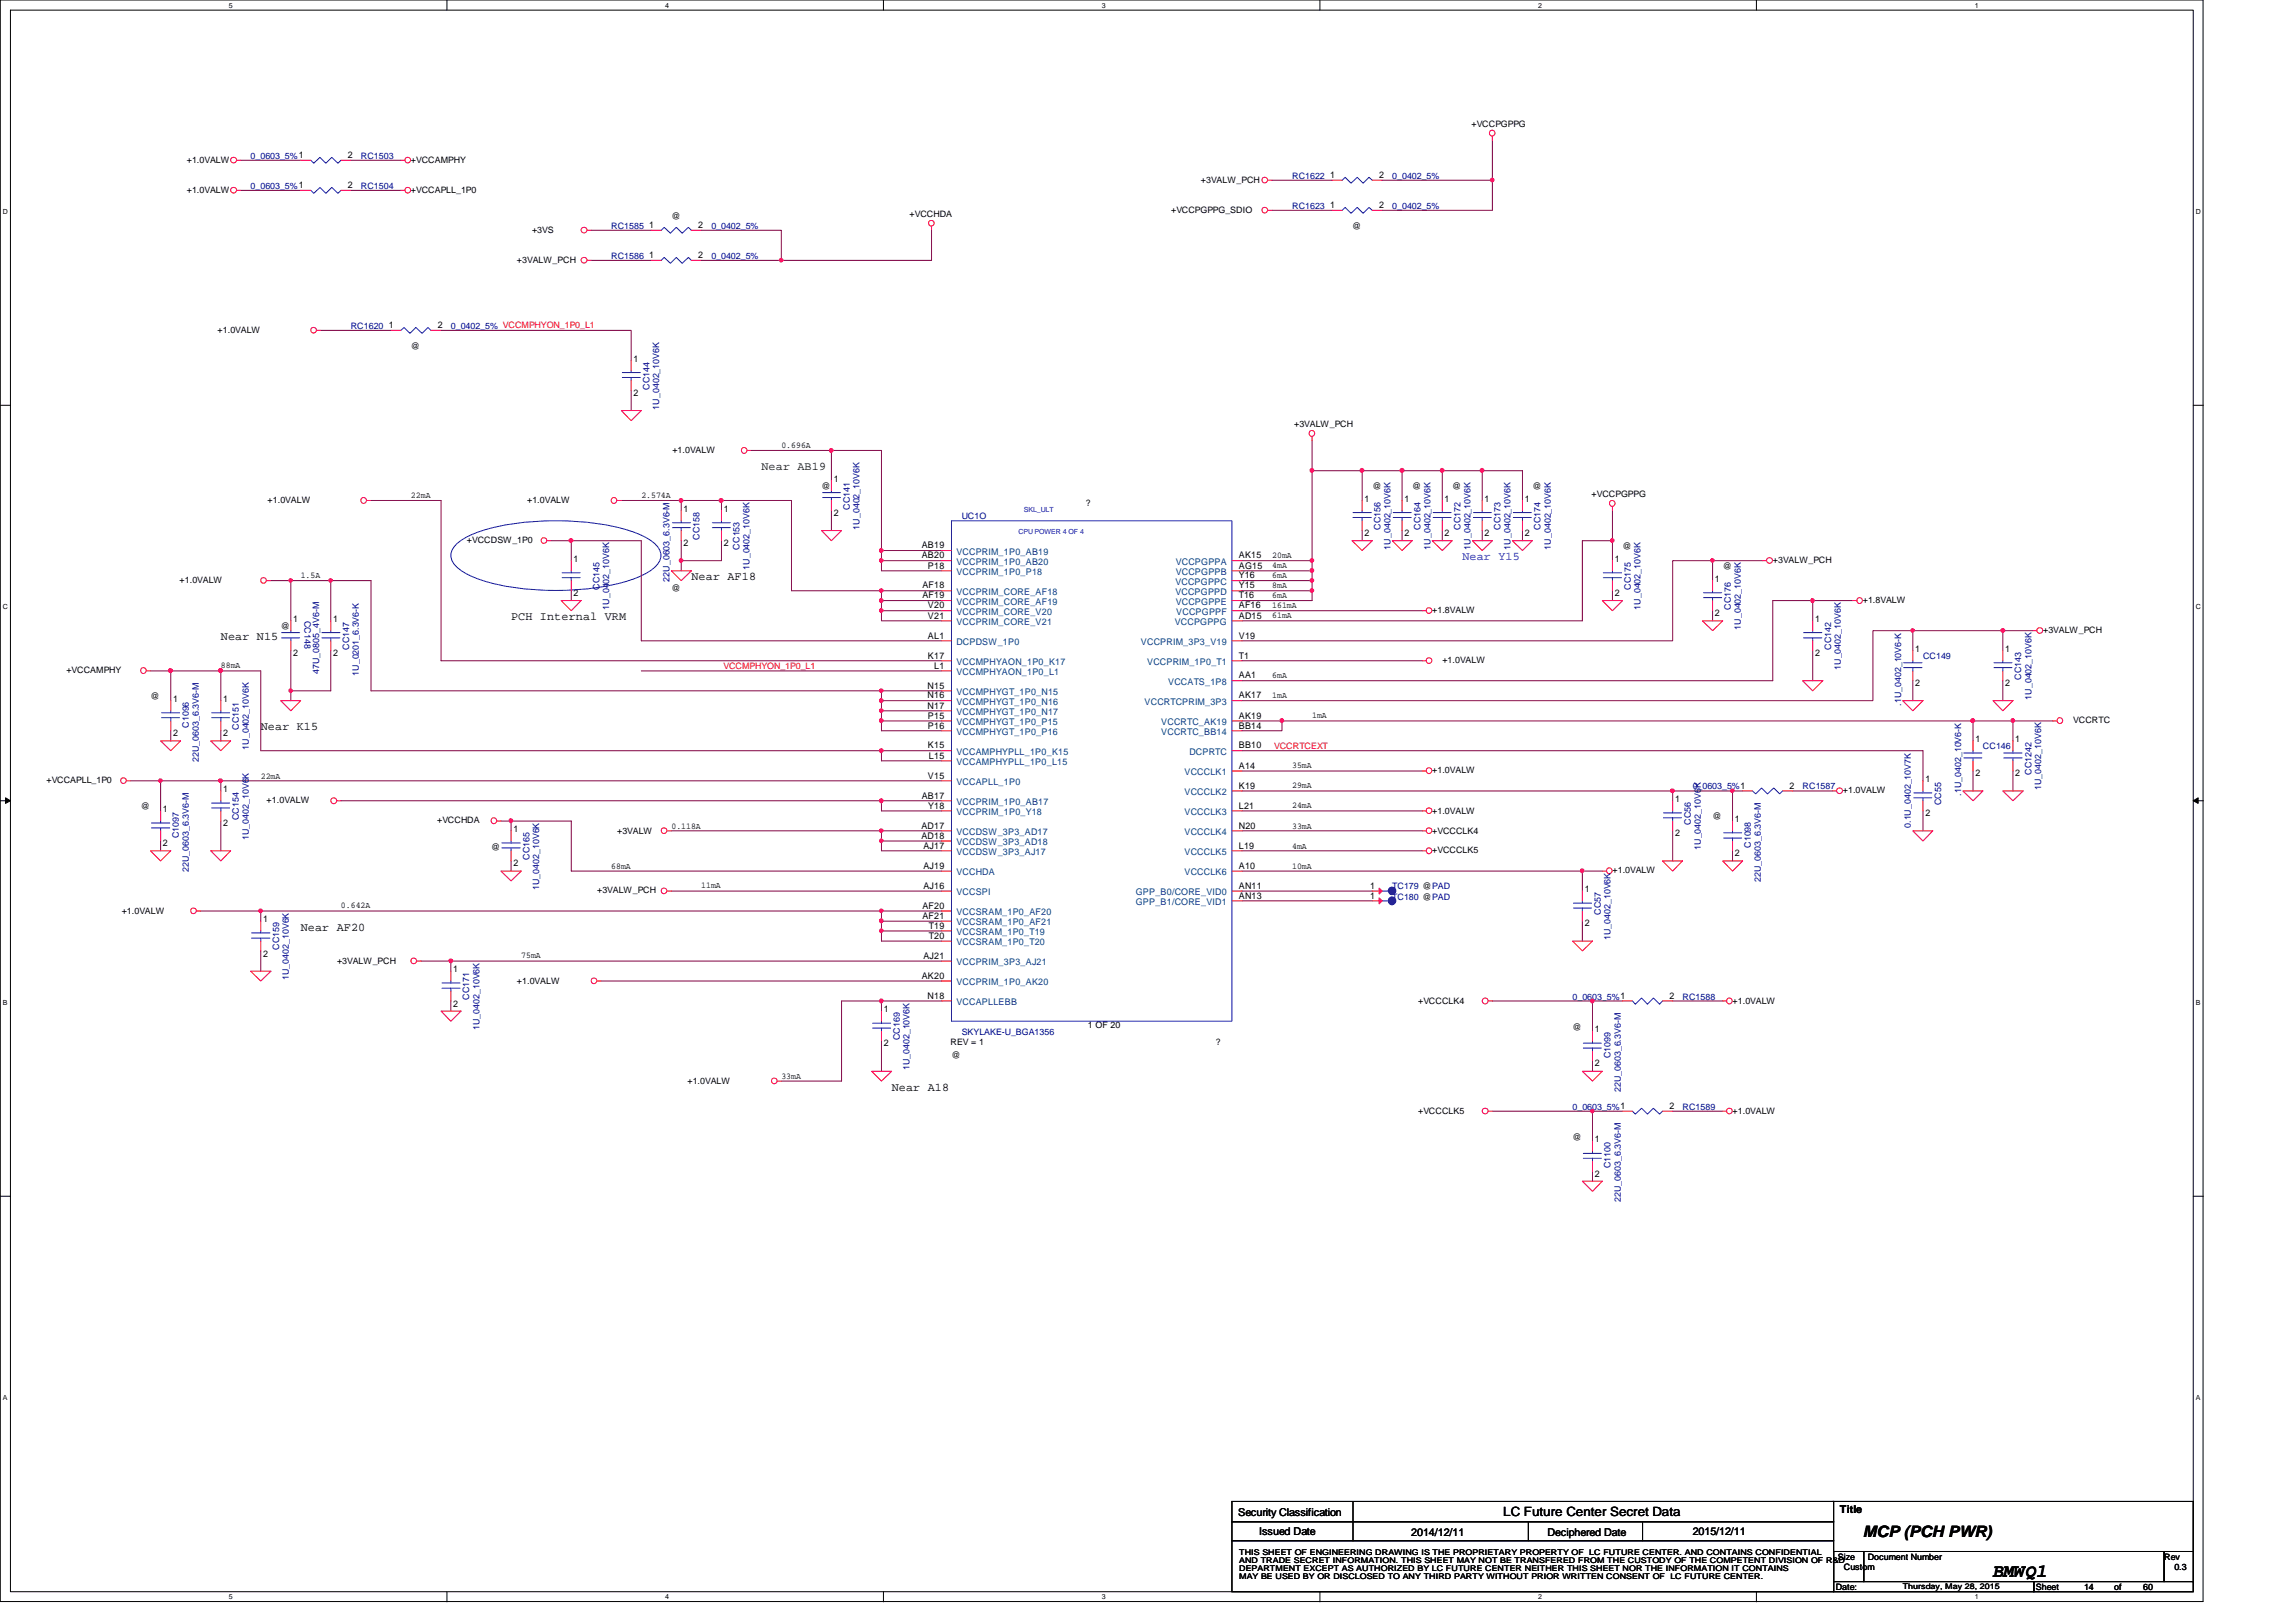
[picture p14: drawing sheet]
<svg xmlns="http://www.w3.org/2000/svg" width="297mm" height="210mm" viewBox="0 0 297 210" stroke-linecap="round" stroke-linejoin="round" font-family="sans-serif">
<defs><g id="words">
<text font-size="2.5" x="257.8" y="204.1">BMWQ1</text>
<text font-size="2" x="241" y="198.8">MCP (PCH PWR)</text>
<text font-size="1.7" x="194.5" y="196.2">LC Future Center Secret Data</text>
<text font-size="1.5" fill="#004000" x="98.5" y="60.8">Near AB19</text>
<g font-size="1.5">
<text x="89.4" y="75.1">Near AF18</text>
<text x="28.6" y="82.8">Near N15</text>
<text x="66.1" y="80.3">PCH Internal VRM</text>
<text x="33.7" y="94.5">Near K15</text>
<text x="38.9" y="120.4">Near AF20</text>
<text x="115.4" y="141.1">Near A18</text>
</g>
<text font-size="1.5" fill="#00f" x="189.2" y="72.5">Near Y15</text>
<g font-size="1.4">
<text x="160.2" y="196.2">Security Classification</text>
<text x="238" y="195.7">Title</text>
<text x="162.9" y="198.6">Issued Date</text>
<text x="182.6" y="198.8">2014/12/11</text>
<text x="200.2" y="198.8">Deciphered Date</text>
<text x="219" y="198.6">2015/12/11</text>
</g>
<g font-size="1.2">
<text x="45" y="20.4">2</text>
<text x="172.1" y="23">1</text>
<text x="178.4" y="23">2</text>
<text x="45" y="24.3">2</text>
<text x="84" y="29.5">1</text>
<text x="90.3" y="29.5">2</text>
<text x="172.1" y="26.9">1</text>
<text x="178.4" y="26.9">2</text>
<text x="84" y="33.4">1</text>
<text x="90.3" y="33.4">2</text>
<text x="50.3" y="42.5">1</text>
<text x="56.6" y="42.5">2</text>
<text x="82" y="46.8">1</text>
<text x="82" y="51.2">2</text>
<text x="107.9" y="62.4">1</text>
<text x="176.5" y="64.9">1</text>
<text x="181.7" y="64.9">1</text>
<text x="186.9" y="64.9">1</text>
<text x="192.1" y="64.9">1</text>
<text x="197.3" y="64.9">1</text>
<text x="88.4" y="66.3">1</text>
<text x="88.4" y="70.7">2</text>
<text x="93.6" y="66.3">1</text>
<text x="93.6" y="70.7">2</text>
<text x="107.9" y="66.8">2</text>
<text x="119.2" y="71">AB19</text>
<text x="176.5" y="69.4">2</text>
<text x="181.7" y="69.4">2</text>
<text x="186.9" y="69.4">2</text>
<text x="192.1" y="69.4">2</text>
<text x="197.3" y="69.4">2</text>
<text x="74.2" y="72.7">1</text>
<text x="74.2" y="77.1">2</text>
<text x="119.2" y="72.3">AB20</text>
<text x="119.3" y="76.2">AF18</text>
<text x="119.3" y="77.4">AF19</text>
<text x="120.1" y="73.6">P18</text>
<text x="160.3" y="72.3">AK15</text>
<text x="160.3" y="73.6">AG15</text>
<text x="160.3" y="77.4">T16</text>
<text x="160.3" y="74.8">Y16</text>
<text x="160.3" y="76.2">Y15</text>
<text x="208.9" y="77.1">2</text>
<text x="208.9" y="72.7">1</text>
<text x="221.9" y="75.3">1</text>
<text x="37.9" y="80.5">1</text>
<text x="43.1" y="80.5">1</text>
<text x="120.1" y="82.6">AL1</text>
<text x="120.1" y="78.7">V20</text>
<text x="120.1" y="80.1">V21</text>
<text x="160.3" y="78.7">AF16</text>
<text x="160.3" y="80.1">AD15</text>
<text x="160.3" y="82.6">V19</text>
<text x="221.9" y="79.7">2</text>
<text x="234.8" y="80.5">1</text>
<text x="37.9" y="84.9">2</text>
<text x="43.1" y="84.9">2</text>
<text x="120" y="89.1">N15</text>
<text x="120.1" y="85.2">K17</text>
<text x="120.9" y="86.5">L1</text>
<text x="160.3" y="87.8">AA1</text>
<text x="160.3" y="85.2">T1</text>
<text x="234.8" y="84.9">2</text>
<text x="247.8" y="88.8">2</text>
<text x="247.8" y="84.4">1</text>
<text x="259.4" y="88.8">2</text>
<text x="259.4" y="84.4">1</text>
<text x="22.4" y="90.8">1</text>
<text x="22.4" y="95.3">2</text>
<text x="28.9" y="90.8">1</text>
<text x="28.9" y="95.3">2</text>
<text x="120" y="90.4">N16</text>
<text x="120" y="91.7">N17</text>
<text x="120.1" y="93">P15</text>
<text x="120.1" y="94.3">P16</text>
<text x="160.3" y="90.4">AK17</text>
<text x="160.3" y="93">AK19</text>
<text x="160.3" y="94.3">BB14</text>
<text x="120.1" y="96.9">K15</text>
<text x="120.1" y="100.8">V15</text>
<text x="120.2" y="98.2">L15</text>
<text x="160.3" y="96.9">BB10</text>
<text x="160.3" y="99.5">A14</text>
<text x="249.1" y="101.2">1</text>
<text x="255.6" y="100.5">2</text>
<text x="255.6" y="96">1</text>
<text x="260.7" y="100.5">2</text>
<text x="260.7" y="96">1</text>
<text x="21.1" y="105.1">1</text>
<text x="28.9" y="102.5">1</text>
<text x="28.9" y="106.9">2</text>
<text x="66.4" y="107.7">1</text>
<text x="119.2" y="107.2">AD17</text>
<text x="119.2" y="103.3">AB17</text>
<text x="120.1" y="104.6">Y18</text>
<text x="160.3" y="102.1">K19</text>
<text x="160.3" y="107.2">N20</text>
<text x="160.3" y="104.6">L21</text>
<text x="216.7" y="103.8">1</text>
<text x="224.4" y="106.4">1</text>
<text x="231.5" y="102.1">2</text>
<text x="249.1" y="105.6">2</text>
<text x="21.1" y="109.5">2</text>
<text x="66.4" y="112.1">2</text>
<text x="119.2" y="108.5">AD18</text>
<text x="119.5" y="112.4">AJ19</text>
<text x="119.5" y="109.8">AJ17</text>
<text x="160.3" y="112.4">A10</text>
<text x="160.3" y="109.8">L19</text>
<text x="216.7" y="108.2">2</text>
<text x="224.4" y="110.8">2</text>
<text x="34" y="119.3">1</text>
<text x="119.3" y="117.6">AF20</text>
<text x="119.3" y="118.9">AF21</text>
<text x="119.5" y="115">AJ16</text>
<text x="160.3" y="115">AN11</text>
<text x="160.3" y="116.3">AN13</text>
<text x="177.2" y="116.3">1</text>
<text x="177.2" y="115">1</text>
<text x="205" y="119.9">2</text>
<text x="205" y="115.4">1</text>
<text x="34" y="123.8">2</text>
<text x="58.6" y="125.8">1</text>
<text x="119.5" y="124.1">AJ21</text>
<text x="120.2" y="120.2">T19</text>
<text x="120.2" y="121.5">T20</text>
<text x="58.6" y="130.3">2</text>
<text x="114.3" y="131">1</text>
<text x="119.2" y="126.7">AK20</text>
<text x="120" y="129.2">N18</text>
<text x="216" y="129.2">2</text>
<text x="114.3" y="135.4">2</text>
<text x="206.3" y="133.6">1</text>
<text x="206.3" y="138">2</text>
<text x="216" y="143.5">2</text>
<text x="206.3" y="147.8">1</text>
<text x="206.3" y="152.3">2</text>
</g>
<g font-size="1.2" fill="#004080">
<text x="123.7" y="71.8">VCCPRIM_1P0_AB19</text>
<text x="123.7" y="73.1">VCCPRIM_1P0_AB20</text>
<text x="123.7" y="74.4">VCCPRIM_1P0_P18</text>
<text x="123.7" y="77">VCCPRIM_CORE_AF18</text>
<text x="152.1" y="75.7">VCCPGPPC</text>
<text x="152.1" y="77">VCCPGPPD</text>
<text x="152.1" y="73.1">VCCPGPPA</text>
<text x="152.1" y="74.4">VCCPGPPB</text>
<text x="123.7" y="83.5">DCPDSW_1P0</text>
<text x="123.7" y="78.3">VCCPRIM_CORE_AF19</text>
<text x="123.7" y="79.6">VCCPRIM_CORE_V20</text>
<text x="123.7" y="80.9">VCCPRIM_CORE_V21</text>
<text x="147.6" y="83.5">VCCPRIM_3P3_V19</text>
<text x="152" y="80.9">VCCPGPPG</text>
<text x="152.1" y="78.3">VCCPGPPE</text>
<text x="152.2" y="79.6">VCCPGPPF</text>
<text x="123.7" y="86.1">VCCMPHYAON_1P0_K17</text>
<text x="123.7" y="87.4">VCCMPHYAON_1P0_L1</text>
<text x="123.7" y="90">VCCMPHYGT_1P0_N15</text>
<text x="148.4" y="86.1">VCCPRIM_1P0_T1</text>
<text x="151.1" y="88.6">VCCATS_1P8</text>
<text x="123.7" y="91.2">VCCMPHYGT_1P0_N16</text>
<text x="123.7" y="92.5">VCCMPHYGT_1P0_N17</text>
<text x="123.7" y="93.9">VCCMPHYGT_1P0_P15</text>
<text x="123.7" y="95.1">VCCMPHYGT_1P0_P16</text>
<text x="148.1" y="91.2">VCCRTCPRIM_3P3</text>
<text x="150.2" y="93.9">VCCRTC_AK19</text>
<text x="150.2" y="95.1">VCCRTC_BB14</text>
<text x="123.7" y="97.7">VCCAMPHYPLL_1P0_K15</text>
<text x="123.7" y="99">VCCAMPHYPLL_1P0_L15</text>
<text x="123.7" y="101.6">VCCAPLL_1P0</text>
<text x="153.2" y="100.3">VCCCLK1</text>
<text x="153.9" y="97.7">DCPRTC</text>
<text x="123.7" y="104.2">VCCPRIM_1P0_AB17</text>
<text x="123.7" y="105.5">VCCPRIM_1P0_Y18</text>
<text x="153.2" y="102.9">VCCCLK2</text>
<text x="153.2" y="105.5">VCCCLK3</text>
<text x="123.7" y="113.3">VCCHDA</text>
<text x="123.7" y="108.1">VCCDSW_3P3_AD17</text>
<text x="123.7" y="109.4">VCCDSW_3P3_AD18</text>
<text x="123.7" y="110.7">VCCDSW_3P3_AJ17</text>
<text x="153.2" y="113.3">VCCCLK6</text>
<text x="153.2" y="108.1">VCCCLK4</text>
<text x="153.2" y="110.7">VCCCLK5</text>
<text x="123.7" y="115.9">VCCSPI</text>
<text x="123.7" y="118.4">VCCSRAM_1P0_AF20</text>
<text x="123.7" y="119.8">VCCSRAM_1P0_AF21</text>
<text x="146.9" y="115.9">GPP_B0/CORE_VID0</text>
<text x="146.9" y="117.1">GPP_B1/CORE_VID1</text>
<text x="123.7" y="124.9">VCCPRIM_3P3_AJ21</text>
<text x="123.7" y="121">VCCSRAM_1P0_T19</text>
<text x="123.7" y="122.3">VCCSRAM_1P0_T20</text>
<text x="123.7" y="130.1">VCCAPLLEBB</text>
<text x="123.7" y="127.5">VCCPRIM_1P0_AK20</text>
</g>
<g font-size="1.1">
<text x="190.4" y="16.4">+VCCPGPPG</text>
<text x="24.2" y="21.1">+1.0VALW</text>
<text x="53.2" y="21.1">+VCCAMPHY</text>
<text x="155.4" y="23.7">+3VALW_PCH</text>
<text x="24.2" y="24.9">+1.0VALW</text>
<text x="53.2" y="24.9">+VCCAPLL_1P0</text>
<text x="86.9" y="28.3">@</text>
<text x="117.7" y="28.1">+VCCHDA</text>
<text x="151.5" y="27.6">+VCCPGPPG_SDIO</text>
<text x="174.9" y="29.6">@</text>
<text x="66.9" y="34">+3VALW_PCH</text>
<text x="68.8" y="30.1">+3VS</text>
<text x="28.1" y="43.1">+1.0VALW</text>
<text x="53.2" y="45.2">@</text>
<text x="87" y="58.6">+1.0VALW</text>
<text x="101.1" y="58">0.696A</text>
<text x="167.4" y="55.2">+3VALW_PCH</text>
<text x="34.6" y="65.1">+1.0VALW</text>
<text x="53.2" y="64.5">22mA</text>
<text x="68.2" y="65.1">+1.0VALW</text>
<text x="83" y="64.5">2.574A</text>
<text x="106.3" y="63.3">@</text>
<text x="140.5" y="65.5">?</text>
<text x="177.5" y="63.3">@</text>
<text x="182.7" y="63.3">@</text>
<text x="187.9" y="63.3">@</text>
<text x="198.2" y="63.3">@</text>
<text x="205.9" y="64.3">+VCCPGPPG</text>
<text x="60.4" y="70.3">+VCCDSW_1P0</text>
<text x="209.9" y="71.1">@</text>
<text x="23.2" y="75.5">+1.0VALW</text>
<text x="38.9" y="74.8">1.5A</text>
<text x="86.9" y="76.5">@</text>
<text x="164.6" y="72.2">20mA</text>
<text x="164.6" y="73.5">4mA</text>
<text x="164.6" y="74.8">6mA</text>
<text x="164.6" y="76.1">8mA</text>
<text x="164.6" y="77.4">6mA</text>
<text x="222.9" y="73.7">@</text>
<text x="229.4" y="72.9">+3VALW_PCH</text>
<text x="36.3" y="81.4">@</text>
<text x="164.6" y="78.7">161mA</text>
<text x="164.6" y="80">61mA</text>
<text x="185.3" y="79.4">+1.8VALW</text>
<text x="241" y="78.1">+1.8VALW</text>
<text x="264.3" y="82">+3VALW_PCH</text>
<text x="8.6" y="87.1">+VCCAMPHY</text>
<text x="28.6" y="86.5">88mA</text>
<text x="164.6" y="87.8">6mA</text>
<text x="186.6" y="85.9">+1.0VALW</text>
<text x="19.5" y="90.5">@</text>
<text x="164.6" y="90.4">1mA</text>
<text x="169.8" y="93">1mA</text>
<text x="268.2" y="93.6">VCCRTC</text>
<text x="6" y="101.4">+VCCAPLL_1P0</text>
<text x="33.7" y="100.8">22mA</text>
<text x="167.2" y="99.4">35mA</text>
<text x="185.3" y="100.1">+1.0VALW</text>
<text x="18.2" y="104.7">@</text>
<text x="34.5" y="104">+1.0VALW</text>
<text x="56.6" y="106.6">+VCCHDA</text>
<text x="79.8" y="107.9">+3VALW</text>
<text x="86.9" y="107.2">0.118A</text>
<text x="167.2" y="102">29mA</text>
<text x="167.2" y="104.6">24mA</text>
<text x="167.2" y="107.2">33mA</text>
<text x="185.3" y="105.3">+1.0VALW</text>
<text x="185.3" y="107.9">+VCCCLK4</text>
<text x="221.6" y="106">@</text>
<text x="238.4" y="102.7">+1.0VALW</text>
<text x="63.5" y="109.9">@</text>
<text x="79.1" y="112.4">68mA</text>
<text x="167.2" y="109.8">4mA</text>
<text x="167.2" y="112.4">10mA</text>
<text x="185.3" y="110.4">+VCCCLK5</text>
<text x="208.6" y="113">+1.0VALW</text>
<text x="15.7" y="118.2">+1.0VALW</text>
<text x="44.1" y="117.6">0.642A</text>
<text x="77.3" y="115.6">+3VALW_PCH</text>
<text x="90.7" y="115">11mA</text>
<text x="43.6" y="124.7">+3VALW_PCH</text>
<text x="67.4" y="124">75mA</text>
<text x="66.9" y="127.3">+1.0VALW</text>
<text x="183.5" y="129.9">+VCCCLK4</text>
<text x="224.2" y="129.9">+1.0VALW</text>
<text x="123" y="135.2">REV = 1</text>
<text x="123.1" y="136.9">@</text>
<text x="140.8" y="133">1 OF 20</text>
<text x="157.3" y="135.2">?</text>
<text x="203.4" y="133.3">@</text>
<text x="88.9" y="140.3">+1.0VALW</text>
<text x="101.1" y="139.6">33mA</text>
<text x="183.5" y="144.1">+VCCCLK5</text>
<text x="203.5" y="147.5">@</text>
<text x="224.2" y="144.1">+1.0VALW</text>
<text x="237.8" y="201.9">Size</text>
<text x="238.5" y="203.2">Custom</text>
<text x="241.6" y="201.9">Document Number</text>
<text x="280" y="201.9">Rev</text>
<text x="281.3" y="203.2">0.3</text>
<text x="237.5" y="205.8">Date:</text>
<text x="263.4" y="205.8">Sheet</text>
<text x="269.6" y="205.8">14</text>
<text x="273.5" y="205.8">of</text>
<text x="277.3" y="205.8">60</text>
</g>
<g font-size="1.1" fill="#000080">
<text x="32.4" y="20.5">0_0603_5%1</text>
<text x="46.7" y="20.5">RC1503</text>
<text x="167.2" y="23.2">RC1622</text>
<text x="180.1" y="23.2">0_0402_5%</text>
<text x="32.4" y="24.4">0_0603_5%1</text>
<text x="46.7" y="24.4">RC1504</text>
<text x="79.1" y="29.6">RC1585</text>
<text x="92" y="29.6">0_0402_5%</text>
<text x="167.2" y="27">RC1623</text>
<text x="180.1" y="27">0_0402_5%</text>
<text x="79.1" y="33.5">RC1586</text>
<text x="92" y="33.5">0_0402_5%</text>
<text x="45.4" y="42.6">RC1620</text>
<text x="58.3" y="42.6">0_0402_5% VCCMPHYON_1P0_L1</text>
<text x="84" y="50.4" transform="rotate(-90 84 50.4)">CC144</text>
<text x="85.3" y="53" transform="rotate(-90 85.3 53)">1U_0402_10V6K</text>
<text x="109.9" y="66" transform="rotate(-90 109.9 66)">CC141</text>
<text x="90.5" y="69.8" transform="rotate(-90 90.5 69.8)">CC158</text>
<text x="95.7" y="71.1" transform="rotate(-90 95.7 71.1)">CC153</text>
<text x="111.2" y="68.5" transform="rotate(-90 111.2 68.5)">1U_0402_10V6K</text>
<text x="124.4" y="67.2">UC1O</text>
<text x="178.6" y="68.5" transform="rotate(-90 178.6 68.5)">CC156</text>
<text x="179.9" y="71.1" transform="rotate(-90 179.9 71.1)">1U_0402_10V6K</text>
<text x="183.8" y="68.5" transform="rotate(-90 183.8 68.5)">CC164</text>
<text x="185.1" y="71.1" transform="rotate(-90 185.1 71.1)">1U_0402_10V6K</text>
<text x="188.9" y="68.5" transform="rotate(-90 188.9 68.5)">CC172</text>
<text x="190.2" y="71.1" transform="rotate(-90 190.2 71.1)">1U_0402_10V6K</text>
<text x="194.1" y="68.5" transform="rotate(-90 194.1 68.5)">CC173</text>
<text x="195.4" y="71.1" transform="rotate(-90 195.4 71.1)">1U_0402_10V6K</text>
<text x="199.3" y="68.5" transform="rotate(-90 199.3 68.5)">CC174</text>
<text x="200.6" y="71.1" transform="rotate(-90 200.6 71.1)">1U_0402_10V6K</text>
<text x="77.6" y="76.3" transform="rotate(-90 77.6 76.3)">CC145</text>
<text x="86.6" y="75.3" transform="rotate(-90 86.6 75.3)">22U_0603_6.3V6-M</text>
<text x="97" y="73.7" transform="rotate(-90 97 73.7)">1U_0402_10V6K</text>
<text x="211" y="76.3" transform="rotate(-90 211 76.3)">CC175</text>
<text x="39.4" y="80.3" transform="rotate(90 39.4 80.3)">CC148</text>
<text x="78.8" y="78.9" transform="rotate(-90 78.8 78.9)">1U_0402_10V6K</text>
<text x="212.3" y="78.9" transform="rotate(-90 212.3 78.9)">1U_0402_10V6K</text>
<text x="223.9" y="78.9" transform="rotate(-90 223.9 78.9)">CC176</text>
<text x="225.2" y="81.5" transform="rotate(-90 225.2 81.5)">1U_0402_10V6K</text>
<text x="41.3" y="87.2" transform="rotate(-90 41.3 87.2)">47U_0805_4V6-M</text>
<text x="45.2" y="84.1" transform="rotate(-90 45.2 84.1)">CC147</text>
<text x="46.4" y="87.5" transform="rotate(-90 46.4 87.5)">1U_0201_6.3V6-K</text>
<text x="236.9" y="84.1" transform="rotate(-90 236.9 84.1)">CC142</text>
<text x="238.2" y="86.7" transform="rotate(-90 238.2 86.7)">1U_0402_10V6K</text>
<text x="248.8" y="85.3">CC149</text>
<text x="261.5" y="88" transform="rotate(-90 261.5 88)">CC143</text>
<text x="24.4" y="94.2" transform="rotate(-90 24.4 94.2)">C1096</text>
<text x="30.9" y="94.4" transform="rotate(-90 30.9 94.4)">CC151</text>
<text x="246" y="91.4" transform="rotate(-90 246 91.4)">.1U_0402_10V6-K</text>
<text x="262.8" y="90.6" transform="rotate(-90 262.8 90.6)">1U_0402_10V6K</text>
<text x="25.7" y="98.6" transform="rotate(-90 25.7 98.6)">22U_0603_6.3V6-M</text>
<text x="32.2" y="97" transform="rotate(-90 32.2 97)">1U_0402_10V6K</text>
<text x="256.5" y="97">CC146</text>
<text x="262.8" y="100.3" transform="rotate(-90 262.8 100.3)">CC1242</text>
<text x="30.9" y="106.1" transform="rotate(-90 30.9 106.1)">CC154</text>
<text x="218.7" y="106.8" transform="rotate(-90 218.7 106.8)">CC56</text>
<text x="219" y="102.1">0_0603_5%1</text>
<text x="233.2" y="102.1">RC1587</text>
<text x="247.2" y="107.1" transform="rotate(-90 247.2 107.1)">0.1U_0402_10V7K</text>
<text x="251.1" y="104.2" transform="rotate(-90 251.1 104.2)">CC55</text>
<text x="253.7" y="103" transform="rotate(-90 253.7 103)">.1U_0402_10V6-K</text>
<text x="264.1" y="102.2" transform="rotate(-90 264.1 102.2)">1U_0402_10V6K</text>
<text x="23.2" y="108.5" transform="rotate(-90 23.2 108.5)">C1097</text>
<text x="24.4" y="112.9" transform="rotate(-90 24.4 112.9)">22U_0603_6.3V6-M</text>
<text x="32.2" y="108.7" transform="rotate(-90 32.2 108.7)">1U_0402_10V6K</text>
<text x="68.5" y="111.3" transform="rotate(-90 68.5 111.3)">CC165</text>
<text x="220" y="110" transform="rotate(-90 220 110)">1U_0402_10V6K</text>
<text x="226.5" y="109.7" transform="rotate(-90 226.5 109.7)">C1098</text>
<text x="69.8" y="115.2" transform="rotate(-90 69.8 115.2)">1U_0402_10V6K</text>
<text x="180.1" y="116.4">TC180 @PAD</text>
<text x="180.1" y="115.1">TC179 @PAD</text>
<text x="207.1" y="118.4" transform="rotate(-90 207.1 118.4)">CC57</text>
<text x="227.8" y="114.1" transform="rotate(-90 227.8 114.1)">22U_0603_6.3V6-M</text>
<text x="36.1" y="122.9" transform="rotate(-90 36.1 122.9)">CC159</text>
<text x="208.4" y="121.7" transform="rotate(-90 208.4 121.7)">1U_0402_10V6K</text>
<text x="37.4" y="126.8" transform="rotate(-90 37.4 126.8)">1U_0402_10V6K</text>
<text x="60.7" y="129.4" transform="rotate(-90 60.7 129.4)">CC171</text>
<text x="203.5" y="129.4">0_0603_5%1</text>
<text x="217.7" y="129.4">RC1588</text>
<text x="62" y="133.3" transform="rotate(-90 62 133.3)">1U_0402_10V6K</text>
<text x="116.4" y="134.6" transform="rotate(-90 116.4 134.6)">CC169</text>
<text x="124.4" y="133.9">SKYLAKE-U_BGA1356</text>
<text x="208.4" y="136.9" transform="rotate(-90 208.4 136.9)">C1099</text>
<text x="117.7" y="138.5" transform="rotate(-90 117.7 138.5)">1U_0402_10V6K</text>
<text x="203.5" y="143.6">0_0603_5%1</text>
<text x="209.7" y="141.4" transform="rotate(-90 209.7 141.4)">22U_0603_6.3V6-M</text>
<text x="217.7" y="143.6">RC1589</text>
<text x="208.4" y="151.2" transform="rotate(-90 208.4 151.2)">C1100</text>
<text x="209.7" y="155.6" transform="rotate(-90 209.7 155.6)">22U_0603_6.3V6-M</text>
</g>
<g font-size="1.1" fill="#f00">
<text x="93.6" y="86.6">VCCMPHYON_1P0_L1</text>
<text x="164.8" y="96.9">VCCRTCEXT</text>
</g>
<g font-size="1">
<text x="160.3" y="201.2">THIS SHEET OF ENGINEERING DRAWING IS THE PROPRIETARY PROPERTY OF LC FUTURE CENTER. AND CONTAINS CONFIDENTIAL</text>
<text x="160.3" y="202.2">AND TRADE SECRET INFORMATION. THIS SHEET MAY NOT BE TRANSFERED FROM THE CUSTODY OF THE COMPETENT DIVISION OF R&amp;D</text>
<text x="160.3" y="203.3">DEPARTMENT EXCEPT AS AUTHORIZED BY LC FUTURE CENTER NEITHER THIS SHEET NOR THE INFORMATION IT CONTAINS</text>
<text x="160.3" y="204.3">MAY BE USED BY OR DISCLOSED TO ANY THIRD PARTY WITHOUT PRIOR WRITTEN CONSENT OF LC FUTURE CENTER.</text>
<text x="246.2" y="205.6">Thursday, May 28, 2015</text>
</g>
<g font-size=".9">
<text x="29.6" y="1">5</text>
<text x="86.1" y="1">4</text>
<text x="142.5" y="1">3</text>
<text x="199" y="1">2</text>
<text x="255.5" y="1">1</text>
<text x=".4" y="27.7">D</text>
<text x="284.1" y="27.7">D</text>
<text x=".4" y="78.8">C</text>
<text x="284.1" y="78.8">C</text>
<text x=".4" y="130">B</text>
<text x="284.1" y="130">B</text>
<text x=".4" y="181.2">A</text>
<text x="284.1" y="181.2">A</text>
<text x="29.6" y="207">5</text>
<text x="86.1" y="207">4</text>
<text x="142.5" y="207">3</text>
<text x="199" y="207">2</text>
<text x="255.5" y="207">1</text>
</g>
<g font-size=".9" fill="#00f">
<text x="131.8" y="69.1">CPU POWER 4 OF 4</text>
<text x="132.5" y="66.3">SKL_ULT</text>
</g>
</g></defs>
<path d="M0 0h285v207.3h-285zM1.4 1.3h282.3v204.7h-282.3z" fill="none" stroke="#000" stroke-width=".13"/>
<g fill="#fff">
<path d="M29.6 .2h.5v1h-.5z"/>
<path d="M29.6 206.2h.5v1h-.5z"/>
</g>
<path d="M57.8 0v1.3M57.8 206v1.3" fill="none" stroke="#000" stroke-width=".13"/>
<g fill="#fff">
<path d="M86.1 .2h.5v1h-.5z"/>
<path d="M86.1 206.2h.5v1h-.5z"/>
</g>
<path d="M114.3 0v1.3M114.3 206v1.3" fill="none" stroke="#000" stroke-width=".13"/>
<g fill="#fff">
<path d="M142.5 .2h.5v1h-.5z"/>
<path d="M142.5 206.2h.5v1h-.5z"/>
</g>
<path d="M170.8 0v1.3M170.8 206v1.3" fill="none" stroke="#000" stroke-width=".13"/>
<g fill="#fff">
<path d="M199 .2h.5v1h-.5z"/>
<path d="M199 206.2h.5v1h-.5z"/>
</g>
<path d="M227.2 0v1.3M227.2 206v1.3" fill="none" stroke="#000" stroke-width=".13"/>
<g fill="#fff">
<path d="M255.5 .2h.5v1h-.5z"/>
<path d="M255.5 206.2h.5v1h-.5z"/>
<path d="M.4 26.9h.6v1h-.6z"/>
<path d="M284.1 26.9h.6v1h-.6z"/>
<path d="M.4 78h.6v1h-.6z"/>
<path d="M284.1 78h.6v1h-.6z"/>
</g>
<path d="M0 52.4h1.4M283.7 52.4h1.4" fill="none" stroke="#000" stroke-width=".13"/>
<g fill="#fff">
<path d="M.4 129.2h.6v1h-.6z"/>
<path d="M284.1 129.2h.6v1h-.6z"/>
</g>
<path d="M0 103.6h1.4M.7 103.2l.7 .4-.7 .4zM283.7 103.6l.7-.4v.8zM283.7 103.6h1.4" fill="none" stroke="#000" stroke-width=".13"/>
<path d="M.7 103.2l.7 .4-.7 .4zM283.7 103.6l.7-.4v.8z" fill="#000"/>
<g fill="#fff">
<path d="M.4 180.4h.5v1h-.5z"/>
<path d="M284.1 180.4h.5v1h-.5z"/>
</g>
<path d="M0 154.8h1.4M283.7 154.8h1.4" fill="none" stroke="#000" stroke-width=".13"/>
<path d="M59.2 70.2a13.9 13.9 0 0 1 6.3-2.3 37.4 37.4 0 0 1 15.4 .6 8.8 8.8 0 0 1 4.2 2.3 1.83 1.83 0 0 1-.5 2.7 14 14 0 0 1-6.3 2.4 36.8 36.8 0 0 1-15.4-.6 8.8 8.8 0 0 1-4.2-2.3 1.83 1.83 0 0 1 .5-2.8z" fill="none" stroke="#00f" stroke-width=".13"/>
<path d="M114 76.5v2.5M160.7 99.8h23.3M160.7 97.2h88.1M160.7 115.3h16.8M160.7 116.6h16.8M160.7 104.9h23.3M160.7 107.5h23.3M160.7 110.1h23.3M248.8 104.9v2.6" fill="none" stroke="#800040" stroke-width=".13"/>
<path d="M113.8 78.8h.4v.2v.2h-.2h-.2z" fill-rule="evenodd" fill="#f0f"/>
<path d="M113.8 78.8h.4v.2v.2h-.2h-.2z" fill="none" stroke="#f0f" stroke-width=".13"/>
<path d="M113.8 77.5h.2l.2 .1v.3l-.2 .1-.2-.1z" fill-rule="evenodd" fill="#f0f"/>
<path d="M113.8 77.5h.2l.2 .1v.3l-.2 .1-.2-.1z" fill="none" stroke="#f0f" stroke-width=".13"/>
<path d="M114 77.7h7.8M114 76.5h7.8M121.8 79h-7.8v1.3h7.8M169.7 73.9v1.2M169.7 76.5v1.2M169.7 60.9v11.7" fill="none" stroke="#800040" stroke-width=".13"/>
<path d="M169.6 72.4h.3l.1 .1-.1 .2-.2 .1-.1-.1z" fill-rule="evenodd" fill="#f0f"/>
<path d="M169.6 72.4h.3l.1 .1-.1 .2-.2 .1-.1-.1z" fill="none" stroke="#f0f" stroke-width=".13"/>
<path d="M169.6 60.7l.1-.1 .2 .1v.3l-.2 .1-.1-.1z" fill-rule="evenodd" fill="#f0f"/>
<path d="M169.6 60.7l.1-.1 .2 .1v.3l-.2 .1-.1-.1z" fill="none" stroke="#f0f" stroke-width=".13"/>
<path d="M73.9 70h9.1M114 72.6h7.8M114 71.2h7.8M57.1 85.5h64.7M83 86.8h38.8M114 89.4v2.6M77.8 127h44" fill="none" stroke="#800040" stroke-width=".13"/>
<path d="M113.8 91.8h.4v.1v.2l-.2 .1-.2-.1z" fill-rule="evenodd" fill="#f0f"/>
<path d="M113.8 91.8h.4v.1v.2l-.2 .1-.2-.1z" fill="none" stroke="#f0f" stroke-width=".13"/>
<path d="M113.8 90.5l.2-.1 .2 .1v.3l-.2 .1-.2-.1z" fill-rule="evenodd" fill="#f0f"/>
<path d="M113.8 90.5l.2-.1 .2 .1v.3l-.2 .1-.2-.1z" fill="none" stroke="#f0f" stroke-width=".13"/>
<path d="M114 93.3v1.3M114 90.7h7.8M114 89.4h7.8M114 93.3h7.8M121.8 92h-7.8v1.3" fill="none" stroke="#800040" stroke-width=".13"/>
<path d="M113.8 93.1l.2-.1 .2 .1v.3l-.2 .1-.2-.1z" fill-rule="evenodd" fill="#f0f"/>
<path d="M113.8 93.1l.2-.1 .2 .1v.3l-.2 .1-.2-.1z" fill="none" stroke="#f0f" stroke-width=".13"/>
<path d="M160.7 72.6h9v1.3M176.2 60.9v3.9M176.2 68.7v1.3M33.7 97.2h80.3M114 94.6h7.8" fill="none" stroke="#800040" stroke-width=".13"/>
<path d="M113.8 97l.2-.1 .2 .1v.3l-.2 .1-.2-.1z" fill-rule="evenodd" fill="#f0f"/>
<path d="M113.8 97l.2-.1 .2 .1v.3l-.2 .1-.2-.1z" fill="none" stroke="#f0f" stroke-width=".13"/>
<path d="M121.8 97.2h-7.8v1.3h7.8M28.6 101h93.2" fill="none" stroke="#800040" stroke-width=".13"/>
<circle cx="28.5" cy="101" r=".25" fill="#f0f"/>
<circle cx="28.5" cy="101" r=".25" fill="none" stroke="#f0f" stroke-width=".13"/>
<path d="M86.9 115.3h34.9M114 103.6v1.3" fill="none" stroke="#800040" stroke-width=".13"/>
<path d="M113.8 103.4h.2l.2 .1v.3l-.2 .1-.2-.1z" fill-rule="evenodd" fill="#f0f"/>
<path d="M113.8 103.4h.2l.2 .1v.3l-.2 .1-.2-.1z" fill="none" stroke="#f0f" stroke-width=".13"/>
<path d="M44.1 103.6h77.7M86.9 107.5h34.9M114 104.9h7.8M121.8 108.8h-7.8v1.3h7.8" fill="none" stroke="#800040" stroke-width=".13"/>
<path d="M113.8 107.3h.4v.2v.2h-.2h-.2z" fill-rule="evenodd" fill="#f0f"/>
<path d="M113.8 107.3h.4v.2v.2h-.2h-.2z" fill="none" stroke="#f0f" stroke-width=".13"/>
<path d="M114 107.5v1.3" fill="none" stroke="#800040" stroke-width=".13"/>
<path d="M113.8 108.6h.4v.2v.2h-.2h-.2z" fill-rule="evenodd" fill="#f0f"/>
<path d="M113.8 108.6h.4v.2v.2h-.2h-.2z" fill="none" stroke="#f0f" stroke-width=".13"/>
<path d="M66.1 106.3h7.8" fill="none" stroke="#800040" stroke-width=".13"/>
<path d="M65.9 106h.2l.2 .1v.3l-.2 .1-.2-.1z" fill-rule="evenodd" fill="#f0f"/>
<path d="M65.9 106h.2l.2 .1v.3l-.2 .1-.2-.1z" fill="none" stroke="#f0f" stroke-width=".13"/>
<path d="M114 117.9v1.3" fill="none" stroke="#800040" stroke-width=".13"/>
<path d="M113.8 119l.2-.1 .2 .1v.3l-.2 .1-.2-.1z" fill-rule="evenodd" fill="#f0f"/>
<path d="M113.8 119l.2-.1 .2 .1v.3l-.2 .1-.2-.1z" fill="none" stroke="#f0f" stroke-width=".13"/>
<path d="M114 119.2v1.3" fill="none" stroke="#800040" stroke-width=".13"/>
<path d="M113.8 120.3h.4v.1v.2l-.2 .1-.2-.1z" fill-rule="evenodd" fill="#f0f"/>
<path d="M113.8 120.3h.4v.1v.2l-.2 .1-.2-.1z" fill="none" stroke="#f0f" stroke-width=".13"/>
<path d="M114 72.6v1.3h7.8M160.7 73.9h9M114 119.2h7.8M114 117.9h7.8M121.8 120.5h-7.8v1.3h7.8" fill="none" stroke="#800040" stroke-width=".13"/>
<path d="M169.6 73.6h.1l.2 .1v.3l-.2 .1-.1-.1z" fill-rule="evenodd" fill="#f0f"/>
<path d="M169.6 73.6h.1l.2 .1v.3l-.2 .1-.1-.1z" fill="none" stroke="#f0f" stroke-width=".13"/>
<path d="M160.7 75.1h9" fill="none" stroke="#800040" stroke-width=".13"/>
<path d="M169.6 74.9h.3l.1 .2-.1 .2-.2 .1-.1-.1z" fill-rule="evenodd" fill="#f0f"/>
<path d="M169.6 74.9h.3l.1 .2-.1 .2-.2 .1-.1-.1z" fill="none" stroke="#f0f" stroke-width=".13"/>
<path d="M160.7 76.5h9" fill="none" stroke="#800040" stroke-width=".13"/>
<path d="M169.6 76.3h.3l.1 .1-.1 .2-.2 .1-.1-.1z" fill-rule="evenodd" fill="#f0f"/>
<path d="M169.6 76.3h.3l.1 .1-.1 .2-.2 .1-.1-.1z" fill="none" stroke="#f0f" stroke-width=".13"/>
<path d="M160.7 77.7h9M160.7 79h23.3M48 89.4h66M160.7 85.5h23.3M160.7 80.3h44M160.7 88.1h68.6M255.3 93.3h5.1" fill="none" stroke="#800040" stroke-width=".13"/>
<path d="M113.8 89.2h.4v.2v.1l-.2 .1-.2-.1z" fill-rule="evenodd" fill="#f0f"/>
<path d="M113.8 89.2h.4v.2v.1l-.2 .1-.2-.1z" fill="none" stroke="#f0f" stroke-width=".13"/>
<path d="M31.2 20.7h7.7M45.4 20.7h6.5M107.6 58.3v3.9M114 58.3v12.9M42.8 75.1h5.2M107.6 66.1v2.6M28.6 86.8h5.1" fill="none" stroke="#800040" stroke-width=".13"/>
<path d="M113.8 71.1l.2-.1 .2 .1v.3l-.2 .1-.2-.1z" fill-rule="evenodd" fill="#f0f"/>
<path d="M113.8 71.1l.2-.1 .2 .1v.3l-.2 .1-.2-.1z" fill="none" stroke="#f0f" stroke-width=".13"/>
<path d="M114 71.2v1.4" fill="none" stroke="#800040" stroke-width=".13"/>
<path d="M113.8 72.4h.4v.1v.2l-.2 .1-.2-.1z" fill-rule="evenodd" fill="#f0f"/>
<path d="M113.8 72.4h.4v.1v.2l-.2 .1-.2-.1z" fill="none" stroke="#f0f" stroke-width=".13"/>
<path d="M107.6 58.3h6.4" fill="none" stroke="#800040" stroke-width=".13"/>
<path d="M107.4 58.1l.1-.1 .2 .1v.4h-.2h-.1z" fill-rule="evenodd" fill="#f0f"/>
<path d="M107.4 58.1l.1-.1 .2 .1v.4h-.2h-.1z" fill="none" stroke="#f0f" stroke-width=".13"/>
<path d="M97.2 58.3h10.4M88.1 70v2.6h5.2v-2.6" fill="none" stroke="#800040" stroke-width=".13"/>
<path d="M87.9 72.4h.4v.1v.2l-.2 .1-.2-.1z" fill-rule="evenodd" fill="#f0f"/>
<path d="M87.9 72.4h.4v.1v.2l-.2 .1-.2-.1z" fill="none" stroke="#f0f" stroke-width=".13"/>
<path d="M88.1 72.6v1.3M88.1 64.8v1.3M93.3 64.8v1.3M102.4 76.5h11.6" fill="none" stroke="#800040" stroke-width=".13"/>
<path d="M113.8 76.3h.4v.1v.2l-.2 .1-.2-.1z" fill-rule="evenodd" fill="#f0f"/>
<path d="M113.8 76.3h.4v.1v.2l-.2 .1-.2-.1z" fill="none" stroke="#f0f" stroke-width=".13"/>
<path d="M88.1 64.8h14.3v11.7" fill="none" stroke="#800040" stroke-width=".13"/>
<circle cx="93.3" cy="64.8" r=".26" fill="#f0f"/>
<circle cx="93.3" cy="64.8" r=".26" fill="none" stroke="#f0f" stroke-width=".13"/>
<path d="M87.9 64.6l.2-.1 .2 .1v.3l-.2 .1-.2-.1z" fill-rule="evenodd" fill="#f0f"/>
<path d="M87.9 64.6l.2-.1 .2 .1v.3l-.2 .1-.2-.1z" fill="none" stroke="#f0f" stroke-width=".13"/>
<path d="M71.3 70h2.6v2.6M73.9 76.5v1.2M80.4 64.8h7.7M83 70v12.9h38.8" fill="none" stroke="#800040" stroke-width=".13"/>
<circle cx="73.9" cy="69.9" r=".25" fill="#f0f"/>
<circle cx="73.9" cy="69.9" r=".25" fill="none" stroke="#f0f" stroke-width=".13"/>
<path d="M48 64.8h9.1v20.7M48 75.1v14.3M37.6 84.2v5.2M42.8 84.2v5.2" fill="none" stroke="#800040" stroke-width=".13"/>
<path d="M37.4 89.2h.4v.2v.1l-.2 .1-.2-.1z" fill-rule="evenodd" fill="#f0f"/>
<path d="M37.4 89.2h.4v.2v.1l-.2 .1-.2-.1z" fill="none" stroke="#f0f" stroke-width=".13"/>
<path d="M42.8 75.1v5.2M37.6 89.4h5.2" fill="none" stroke="#800040" stroke-width=".13"/>
<path d="M42.6 74.9h.3l.1 .2-.1 .2-.1 .1-.2-.1z" fill-rule="evenodd" fill="#f0f"/>
<path d="M42.6 74.9h.3l.1 .2-.1 .2-.1 .1-.2-.1z" fill="none" stroke="#f0f" stroke-width=".13"/>
<path d="M35 75.1h7.8M37.6 75.1v5.2M37.6 89.4v1.3" fill="none" stroke="#800040" stroke-width=".13"/>
<path d="M37.4 74.9h.4v.2v.2l-.2 .1-.2-.1z" fill-rule="evenodd" fill="#f0f"/>
<path d="M37.4 74.9h.4v.2v.2l-.2 .1-.2-.1z" fill="none" stroke="#f0f" stroke-width=".13"/>
<path d="M31.2 24.6h7.7M45.4 24.6h6.5M28.6 86.8v3.9M33.7 86.8v10.4M16.9 101h3.9M28.6 106.3v3.8M28.6 101v1.4" fill="none" stroke="#800040" stroke-width=".13"/>
<circle cx="28.5" cy="86.8" r=".26" fill="#f0f"/>
<circle cx="28.5" cy="86.8" r=".26" fill="none" stroke="#f0f" stroke-width=".13"/>
<path d="M19.5 86.8h2.6M28.6 94.6v1.3M64.8 106.3h1.3v1.2M66.1 111.4v1.3M73.9 106.3v6.4h47.9M108.9 129.5v10.4h-7.8M114 134.7v3.9M121.8 129.5h-7.8v1.3" fill="none" stroke="#800040" stroke-width=".13"/>
<path d="M113.8 129.3h.2l.2 .1v.3l-.2 .1-.2-.1z" fill-rule="evenodd" fill="#f0f"/>
<path d="M113.8 129.3h.2l.2 .1v.3l-.2 .1-.2-.1z" fill="none" stroke="#f0f" stroke-width=".13"/>
<path d="M25.9 117.9h7.8M33.7 117.9v1.3M33.7 117.9h80.3M33.7 123.1v2.6M108.9 129.5h5.1" fill="none" stroke="#800040" stroke-width=".13"/>
<path d="M113.8 117.7h.4v.2v.1l-.2 .1-.2-.1z" fill-rule="evenodd" fill="#f0f"/>
<path d="M113.8 117.7h.4v.2v.1l-.2 .1-.2-.1z" fill="none" stroke="#f0f" stroke-width=".13"/>
<path d="M33.5 117.7h.4v.2v.1l-.2 .1-.2-.1z" fill-rule="evenodd" fill="#f0f"/>
<path d="M33.5 117.7h.4v.2v.1l-.2 .1-.2-.1z" fill="none" stroke="#f0f" stroke-width=".13"/>
<path d="M54.5 124.4h67.3M58.3 129.5v1.3" fill="none" stroke="#800040" stroke-width=".13"/>
<circle cx="58.3" cy="124.3" r=".25" fill="#f0f"/>
<circle cx="58.3" cy="124.3" r=".25" fill="none" stroke="#f0f" stroke-width=".13"/>
<path d="M169.7 57v3.9h11.7M169.7 75.1v1.4M58.3 124.4v1.3" fill="none" stroke="#800040" stroke-width=".13"/>
<circle cx="181.4" cy="60.9" r=".26" fill="#f0f"/>
<circle cx="181.4" cy="60.9" r=".26" fill="none" stroke="#f0f" stroke-width=".13"/>
<path d="M176 60.7l.2-.1 .2 .1v.3l-.2 .1-.2-.1z" fill-rule="evenodd" fill="#f0f"/>
<path d="M176 60.7l.2-.1 .2 .1v.3l-.2 .1-.2-.1z" fill="none" stroke="#f0f" stroke-width=".13"/>
<path d="M181.4 68.7v1.3M181.4 64.8v-3.9h5.2v3.9M186.6 68.7v1.3M197 60.9h-5.2v3.9" fill="none" stroke="#800040" stroke-width=".13"/>
<path d="M191.6 60.7l.1-.1 .2 .1v.3l-.2 .1-.1-.1z" fill-rule="evenodd" fill="#f0f"/>
<path d="M191.6 60.7l.1-.1 .2 .1v.3l-.2 .1-.1-.1z" fill="none" stroke="#f0f" stroke-width=".13"/>
<path d="M186.6 60.9h5.2M191.8 68.7v1.3M197 68.7v1.3M197 60.9v3.9" fill="none" stroke="#800040" stroke-width=".13"/>
<path d="M186.4 60.7l.2-.1 .2 .1-.1 .3-.1 .1-.2-.1z" fill-rule="evenodd" fill="#f0f"/>
<path d="M186.4 60.7l.2-.1 .2 .1-.1 .3-.1 .1-.2-.1z" fill="none" stroke="#f0f" stroke-width=".13"/>
<path d="M204.7 70v10.3M208.6 76.5v1.2M208.6 66.1v3.9" fill="none" stroke="#800040" stroke-width=".13"/>
<path d="M208.4 69.8h.3l.1 .1-.1 .2-.1 .1-.2-.1z" fill-rule="evenodd" fill="#f0f"/>
<path d="M208.4 69.8h.3l.1 .1-.1 .2-.1 .1-.2-.1z" fill="none" stroke="#f0f" stroke-width=".13"/>
<path d="M204.7 70h3.9M221.6 75.1v-2.5h-5.2v10.3h-55.7M221.6 79v1.3" fill="none" stroke="#800040" stroke-width=".13"/>
<path d="M221.4 72.4h.3l.1 .1-.1 .2-.2 .1-.1-.1z" fill-rule="evenodd" fill="#f0f"/>
<path d="M221.4 72.4h.3l.1 .1-.1 .2-.2 .1-.1-.1z" fill="none" stroke="#f0f" stroke-width=".13"/>
<path d="M221.6 72.6h6.4M229.3 77.7v10.4M239.7 77.7h-5.2v2.6M234.5 84.2v3.9" fill="none" stroke="#800040" stroke-width=".13"/>
<path d="M234.3 77.5h.2l.2 .1-.1 .3-.1 .1-.2-.1z" fill-rule="evenodd" fill="#f0f"/>
<path d="M234.3 77.5h.2l.2 .1-.1 .3-.1 .1-.2-.1z" fill="none" stroke="#f0f" stroke-width=".13"/>
<path d="M229.3 77.7h5.2M247.5 81.6h-5.2v9.1h-81.6M259.1 81.6h-11.6v2.6M259.1 88.1v2.6" fill="none" stroke="#800040" stroke-width=".13"/>
<path d="M247.3 81.4h.3l.1 .2-.1 .1-.2 .1-.1-.1z" fill-rule="evenodd" fill="#f0f"/>
<path d="M247.3 81.4h.3l.1 .2-.1 .1-.2 .1-.1-.1z" fill="none" stroke="#f0f" stroke-width=".13"/>
<circle cx="259.1" cy="81.6" r=".25" fill="#f0f"/>
<circle cx="259.1" cy="81.6" r=".25" fill="none" stroke="#f0f" stroke-width=".13"/>
<path d="M160.7 93.3h5.2v1.3h-5.2M165.9 93.3h89.4v2.6M247.5 88.1v2.6M255.3 99.8v2.6M263 81.6h-3.9v2.6" fill="none" stroke="#800040" stroke-width=".13"/>
<circle cx="255.2" cy="93.3" r=".26" fill="#f0f"/>
<circle cx="255.2" cy="93.3" r=".26" fill="none" stroke="#f0f" stroke-width=".13"/>
<path d="M165.7 93.1l.1-.1 .2 .1v.3l-.2 .1-.1-.1z" fill-rule="evenodd" fill="#f0f"/>
<path d="M165.7 93.1l.1-.1 .2 .1v.3l-.2 .1-.1-.1z" fill="none" stroke="#f0f" stroke-width=".13"/>
<path d="M248.8 97.2v3.8M160.7 102.4h55.7v1.2M204.7 112.7h2.6M216.4 107.5v3.9" fill="none" stroke="#800040" stroke-width=".13"/>
<circle cx="216.4" cy="102.3" r=".25" fill="#f0f"/>
<circle cx="216.4" cy="102.3" r=".25" fill="none" stroke="#f0f" stroke-width=".13"/>
<path d="M160.7 112.7h44v2.6M204.7 119.2v2.6" fill="none" stroke="#800040" stroke-width=".13"/>
<path d="M204.5 112.5l.2-.1 .2 .1-.1 .4h-.1h-.2z" fill-rule="evenodd" fill="#f0f"/>
<path d="M204.5 112.5l.2-.1 .2 .1-.1 .4h-.1h-.2z" fill="none" stroke="#f0f" stroke-width=".13"/>
<path d="M76.5 33.7h7.7M76.5 29.8h7.7M90.7 29.8h10.4v3.9h-10.4M101.1 33.7h19.4" fill="none" stroke="#800040" stroke-width=".13"/>
<path d="M100.9 33.5h.3l.1 .2-.1 .1-.2 .1-.1-.1z" fill-rule="evenodd" fill="#f0f"/>
<path d="M100.9 33.5h.3l.1 .2-.1 .1-.2 .1-.1-.1z" fill="none" stroke="#f0f" stroke-width=".13"/>
<path d="M120.5 29.8v3.9M22.1 86.8v3.9" fill="none" stroke="#800040" stroke-width=".13"/>
<circle cx="22.1" cy="86.8" r=".26" fill="#f0f"/>
<circle cx="22.1" cy="86.8" r=".26" fill="none" stroke="#f0f" stroke-width=".13"/>
<path d="M22.1 94.6v1.3M22.1 86.8h6.5M20.8 101v3.9" fill="none" stroke="#800040" stroke-width=".13"/>
<path d="M20.6 100.8h.3l.1 .2-.1 .2-.2 .1-.1-.1z" fill-rule="evenodd" fill="#f0f"/>
<path d="M20.6 100.8h.3l.1 .2-.1 .2-.2 .1-.1-.1z" fill="none" stroke="#f0f" stroke-width=".13"/>
<path d="M20.8 108.8v1.3M20.8 101h7.8M216.4 102.4h7.7v3.9M224.1 110.1v1.3M231.9 102.4h5.2" fill="none" stroke="#800040" stroke-width=".13"/>
<path d="M223.9 102.2h.4l.1 .1-.1 .2-.2 .1-.2-.1z" fill-rule="evenodd" fill="#f0f"/>
<path d="M223.9 102.2h.4l.1 .1-.1 .2-.2 .1-.2-.1z" fill="none" stroke="#f0f" stroke-width=".13"/>
<path d="M224.1 102.4h1.4M206 129.5v3.9M216.4 129.5h6.5" fill="none" stroke="#800040" stroke-width=".13"/>
<path d="M205.8 129.3h.2l.2 .1v.3l-.2 .1-.2-.1z" fill-rule="evenodd" fill="#f0f"/>
<path d="M205.8 129.3h.2l.2 .1v.3l-.2 .1-.2-.1z" fill="none" stroke="#f0f" stroke-width=".13"/>
<path d="M193.1 129.5h16.8M206 137.3v1.3M193.1 143.8h12.9v3.9M206 151.6v1.3M216.4 143.8h6.5" fill="none" stroke="#800040" stroke-width=".13"/>
<path d="M205.8 143.6h.4v.2v.1l-.2 .1-.2-.1z" fill-rule="evenodd" fill="#f0f"/>
<path d="M205.8 143.6h.4v.2v.1l-.2 .1-.2-.1z" fill="none" stroke="#f0f" stroke-width=".13"/>
<path d="M260.4 99.8v2.6M260.4 93.3v2.6M206 143.8h3.9" fill="none" stroke="#800040" stroke-width=".13"/>
<path d="M260.2 93.1l.2-.1 .2 .1v.3l-.2 .1-.2-.1z" fill-rule="evenodd" fill="#f0f"/>
<path d="M260.2 93.1l.2-.1 .2 .1v.3l-.2 .1-.2-.1z" fill="none" stroke="#f0f" stroke-width=".13"/>
<path d="M193.1 18.2v5.1M164.6 23.3h7.7M164.6 27.2h7.7M178.8 23.3h14.3M193.1 23.3v3.9h-14.3M41.5 42.8h9.1M57.1 42.8h24.6v3.8M81.7 50.5v2.6M208.6 70v2.6M260.4 93.3h5.2" fill="none" stroke="#800040" stroke-width=".13"/>
<path d="M192.9 23.1h.3l.1 .2-.1 .2h-.2h-.1z" fill-rule="evenodd" fill="#f0f"/>
<path d="M192.9 23.1h.3l.1 .2-.1 .2h-.2h-.1z" fill="none" stroke="#f0f" stroke-width=".13"/>
<g fill="none" stroke="#f00" stroke-width=".13">
<path d="M193.1 17.7v.5M30.6 24.6h.6M30.6 20.7h.6M38.9 24.6h1.3M38.9 20.7h1.3M44.1 24.6h1.3M44.1 20.7h1.3M51.9 24.6h.5M51.9 20.7h.5M76 29.8h.5M76 33.7h.5M120.5 29.3v.5"/>
<path d="M164 23.3h.6M164 27.2h.6M172.3 27.2h1.3M172.3 23.3h1.3M177.5 27.2h1.3M177.5 23.3h1.3M41 42.8h.5M50.6 42.8h1.3M55.7 42.8h1.4M80.4 53.1h2.6l-1.3 1.3zM96.7 58.3h.5M169.7 56.5v.5"/>
<path d="M34.5 75.1h.5M47.5 64.8h.5M70.8 70h.5M72.6 77.7h2.6l-1.3 1.3zM79.8 64.8h.6M86.9 73.9h2.5l-1.3 1.2zM88.1 66.1v1.3M88.1 68.7v1.3M93.3 66.1v1.3M93.3 68.7v1.3M106.3 68.7h2.6l-1.3 1.3zM121.8 71.2h1.3"/>
<path d="M121.8 72.6h1.3M121.8 73.9h1.3M121.8 76.5h1.3M121.8 77.7h1.3M121.8 79h1.3M159.4 72.6h1.3M159.4 73.9h1.3M159.4 75.1h1.3M159.4 76.5h1.3M159.4 77.7h1.3M159.4 79h1.3M174.9 70h2.6l-1.3 1.2z"/>
<path d="M176.2 64.8v1.3M176.2 67.4v1.3M180.1 70h2.6l-1.3 1.2zM181.4 64.8v1.3M181.4 67.4v1.3M184 79h.5M185.3 70h2.6l-1.3 1.2zM186.6 67.4v1.3M186.6 64.8v1.3M190.5 70h2.6l-1.3 1.2zM191.8 67.4v1.3M191.8 64.8v1.3"/>
<path d="M195.7 70h2.5l-1.2 1.2zM197 67.4v1.3M197 64.8v1.3M207.3 77.7h2.6l-1.3 1.3zM208.6 65.6v.5M221.6 77.7v1.3M221.6 75.1v1.4M228 72.6h.5M239.7 77.7h.5M19 86.8h.5M20.8 95.9h2.6l-1.3 1.3zM27.3 95.9h2.5l-1.2 1.3z"/>
<path d="M28.6 90.7v1.3M28.6 93.3v1.3M36.3 90.7h2.6l-1.3 1.3zM37.6 80.3v1.3M37.6 82.9v1.3M121.8 97.2h1.3M121.8 98.5h1.3M121.8 82.9h1.3M121.8 85.5h1.3M121.8 86.8h1.3M121.8 89.4h1.3M121.8 90.7h1.3"/>
<path d="M121.8 92h1.3M121.8 93.3h1.3M121.8 94.6h1.3M121.8 80.3h1.3M159.4 99.8h1.3M159.4 88.1h1.3M159.4 85.5h1.3M159.4 80.3h1.3M159.4 82.9h1.3M159.4 93.3h1.3M159.4 94.6h1.3M159.4 90.7h1.3"/>
<path d="M159.4 97.2h1.3M184 99.8h.5M184 85.5h.5M220.2 80.3h2.7l-1.3 1.3zM233.2 88.1h2.6l-1.3 1.3zM246.2 90.7h2.6l-1.3 1.3zM247.5 86.8v1.3M247.5 84.2v1.3M257.8 90.7h2.6l-1.3 1.3zM263 81.6h.5M265.6 93.3h.5M16.4 101h.5"/>
<path d="M19.5 110.1h2.6l-1.3 1.3zM20.8 104.9v1.4M20.8 107.5v1.3M25.4 117.9h.5M27.3 110.1h2.5l-1.2 1.3zM28.6 102.4v1.2M28.6 104.9v1.4M33.7 119.2v1.3M43.6 103.6h.5M64.3 106.3h.5M64.8 112.7h2.6l-1.3 1.3zM66.1 110.1v1.3"/>
<path d="M66.1 107.5v1.3M86.3 107.5h.6M86.3 115.3h.6M121.8 101h1.3M121.8 103.6h1.3M121.8 104.9h1.3M121.8 112.7h1.3M121.8 107.5h1.3M121.8 108.8h1.3M121.8 110.1h1.3M121.8 115.3h1.3M121.8 117.9h1.3"/>
<path d="M121.8 119.2h1.3M159.4 115.3h1.3M159.4 116.6h1.3M159.4 112.7h1.3M159.4 102.4h1.3M159.4 107.5h1.3M159.4 104.9h1.3M159.4 110.1h1.3M184 104.9h.5M184 110.1h.5M184 107.5h.5M204.7 117.9v1.3"/>
<path d="M204.7 115.3v1.3M207.3 112.7h.5M215.1 111.4h2.6l-1.3 1.3zM216.4 106.3v1.2M216.4 103.6v1.3M222.9 111.4h2.6l-1.4 1.3zM225.5 102.4h1.2M230.6 102.4h1.3M237.1 102.4h.5M247.5 107.5h2.5l-1.2 1.3zM253.9 102.4h2.6l-1.2 1.2zM259.1 102.4h2.6l-1.3 1.2z"/>
<path d="M32.4 125.7h2.6l-1.3 1.3zM33.7 121.8v1.3M53.9 124.4h.6M57.1 130.8h2.5l-1.3 1.4zM58.3 128.3v1.2M58.3 125.7v1.3M77.3 127h.5M100.6 139.9h.5M112.8 138.6h2.6l-1.4 1.3zM114 130.8v1.4M114 133.4v1.3M121.8 129.5h1.3"/>
<path d="M121.8 127h1.3M121.8 124.4h1.3M121.8 120.5h1.3M121.8 121.8h1.3M192.6 129.5h.5M203.4 121.8h2.6l-1.3 1.3zM204.7 138.6h2.6l-1.3 1.3zM209.9 129.5h1.3M215.1 129.5h1.3M222.9 129.5h.5M192.6 143.8h.5M204.7 152.9h2.6l-1.3 1.3z"/>
<path d="M206 150.3v1.3M206 147.7v1.3M209.9 143.8h1.3M215.1 143.8h1.3M222.9 143.8h.5"/>
<circle cx="193" cy="17.2" r=".38"/>
<circle cx="30.2" cy="24.6" r=".37"/>
<circle cx="30.2" cy="20.7" r=".37"/>
<circle cx="52.8" cy="24.6" r=".37"/>
<circle cx="52.8" cy="20.7" r=".37"/>
<circle cx="75.6" cy="29.8" r=".37"/>
<circle cx="75.6" cy="33.7" r=".37"/>
<circle cx="120.5" cy="28.9" r=".37"/>
<circle cx="163.6" cy="23.3" r=".37"/>
<circle cx="163.6" cy="27.2" r=".37"/>
<circle cx="40.6" cy="42.7" r=".37"/>
<circle cx="96.3" cy="58.3" r=".38"/>
<circle cx="169.7" cy="56.1" r=".38"/>
<circle cx="34.1" cy="75.1" r=".37"/>
<circle cx="47" cy="64.8" r=".38"/>
<circle cx="70.4" cy="69.9" r=".37"/>
<circle cx="79.4" cy="64.8" r=".38"/>
<circle cx="184.9" cy="79" r=".37"/>
<circle cx="208.6" cy="65.1" r=".38"/>
<circle cx="228.9" cy="72.5" r=".37"/>
<circle cx="240.6" cy="77.7" r=".38"/>
<circle cx="18.5" cy="86.8" r=".38"/>
<circle cx="184.9" cy="99.7" r=".38"/>
<circle cx="184.9" cy="85.5" r=".37"/>
<circle cx="263.9" cy="81.6" r=".37"/>
<circle cx="266.5" cy="93.3" r=".38"/>
<circle cx="16" cy="101" r=".37"/>
<circle cx="25" cy="117.9" r=".37"/>
<circle cx="43.2" cy="103.6" r=".38"/>
<circle cx="63.9" cy="106.2" r=".38"/>
<circle cx="85.9" cy="107.5" r=".37"/>
<circle cx="85.9" cy="115.3" r=".37"/>
<circle cx="184.9" cy="110.1" r=".38"/>
<circle cx="184.9" cy="104.9" r=".37"/>
<circle cx="184.9" cy="107.5" r=".37"/>
<circle cx="208.2" cy="112.7" r=".38"/>
<circle cx="238" cy="102.3" r=".37"/>
<circle cx="53.5" cy="124.3" r=".37"/>
<circle cx="76.8" cy="126.9" r=".37"/>
<circle cx="100.2" cy="139.9" r=".37"/>
<circle cx="192.1" cy="129.5" r=".38"/>
<circle cx="223.7" cy="129.5" r=".38"/>
<circle cx="192.1" cy="143.8" r=".37"/>
<circle cx="223.7" cy="143.8" r=".37"/>
</g>
<path d="M159.4 194.3h77.8v2.6h-77.8zM159.4 196.9h77.8v2.5h-77.8zM159.4 199.4h77.8v6.6h-77.8zM175 194.3v5.1M197.7 196.9v2.5M212.5 196.9v2.5M237.1 194.3h46.6v6.5M237.2 200.8h3.9v3.9h-3.9zM237.2 204.7h25.9v1.3h-25.9zM241.1 200.8h38.9v3.9h-38.9zM263.1 204.7h20.6v1.3h-20.6zM280 200.8h3.7v3.9h-3.7z" fill="none" stroke="#000" stroke-width=".13"/>
<g fill="none" stroke="#00f" stroke-width=".13">
<path d="M40.2 24.6l.4 .4 .8-.7 .8 .7 .7-.7 .8 .7 .4-.4M40.2 20.7l.4 .4 .8-.7 .8 .7 .7-.7 .8 .7 .4-.4M173.6 27.2l.4-.4 .8 .8 .8-.8 .7 .8 .8-.8 .4 .4M173.6 23.3l.4-.4 .8 .8 .8-.8 .7 .8 .8-.8 .4 .4M51.9 42.8l.4-.4 .7 .7 .8-.7 .8 .7 .8-.7 .3 .4M87 68.3h2.3M87 67.6h2.3M88.1 67.4v.2M88.1 68.3v.4M92.2 68.3h2.3M92.2 67.6h2.3M93.3 67.4v.2"/>
<path d="M93.3 68.3v.4M123.1 67.4h36.3v64.8h-36.3zM175 67h2.4M175 66.3h2.4M176.2 66.1v.2M176.2 67v.4M180.2 67h2.4M180.2 66.3h2.4M181.4 66.1v.2M181.4 67v.4M185.4 67h2.3M185.4 66.3h2.3"/>
<path d="M186.6 66.1v.2M186.6 67v.4M190.6 67h2.3M190.6 66.3h2.3M191.8 66.1v.2M191.8 67v.4M195.8 67h2.3M195.8 66.3h2.3M197 66.1v.2M197 67v.4M220.4 77.3h2.3M220.4 76.7h2.3"/>
<path d="M221.6 76.5v.2M221.6 77.3v.4M27.4 92.9h2.3M27.4 92.2h2.3M28.6 92v.2M28.6 92.9v.4M36.4 82.5h2.4M36.4 81.9h2.4M37.6 81.6v.3M37.6 82.5v.4M246.3 86.4h2.4M246.3 85.8h2.4"/>
<path d="M247.5 85.5v.3M247.5 86.4v.4M19.6 107.1h2.4M19.6 106.5h2.4M20.8 106.3v.2M20.8 107.1v.4M27.4 104.6h2.3M27.4 103.9h2.3M28.6 103.6v.3M28.6 104.6v.3M64.9 109.7h2.4M64.9 109.1h2.4"/>
<path d="M66.1 108.8v.3M66.1 109.7v.4M203.6 117.5h2.3M203.6 116.9h2.3M204.7 116.6v.3M204.7 117.5v.4M215.2 105.8h2.3M215.2 105.2h2.3M216.4 104.9v.3M216.4 105.8v.5M226.7 102.4l.4 .3 .8-.7 .8 .7 .8-.7 .7 .7 .4-.3M32.5 121.4h2.4"/>
<path d="M32.5 120.7h2.4M33.7 120.5v.2M33.7 121.4v.4M57.2 127.9h2.3M57.2 127.2h2.3M58.3 127v.2M58.3 127.9v.4M112.9 133h2.3M112.9 132.4h2.3M114 132.2v.2M114 133v.4M211.2 129.5l.4 .5 .8-.8 .7 .8 .8-.8 .8 .8 .4-.5"/>
<path d="M204.8 149.9h2.4M204.8 149.3h2.4M206 149v.3M206 149.9v.4M211.2 143.8l.4 .4 .8-.8 .7 .8 .8-.8 .8 .8 .4-.4"/>
</g>
<circle cx="180.1" cy="115.3" r=".49" fill="#00f"/>
<g fill="none" stroke="#00f" stroke-width=".13">
<path d="M178.8 115.3h.8"/>
<circle cx="180.1" cy="115.3" r=".49"/>
</g>
<path d="M178.4 114.9l.4 .4-.4 .4z" fill="#f00"/>
<g fill="none" stroke="#f00" stroke-width=".13">
<path d="M81.7 46.6v1.4M81.7 49.2v1.3M73.9 72.6v1.3M73.9 75.1v1.4M22.1 90.7v1.3M22.1 93.3v1.3M234.5 82.9v1.3M234.5 80.3v1.3M260.4 98.5v1.3M260.4 95.9v1.3M177.5 115.3h1.3M178.4 114.9l.4 .4-.4 .4z"/>
<path d="M224.1 108.8v1.3M224.1 106.3v1.2M248.8 103.6v1.3M248.8 101v1.4M206 136v1.3M206 133.4v1.3"/>
</g>
<g fill="none" stroke="#00f" stroke-width=".13">
<path d="M80.5 48.9h2.3M80.5 48.2h2.3M81.7 48v.2M81.7 48.9v.3M72.7 74.8h2.3M72.7 74.1h2.3M73.9 73.9v.2M73.9 74.8v.3M20.9 92.9h2.3M20.9 92.2h2.3M22.1 92v.2M22.1 92.9v.4"/>
<path d="M233.3 82.5h2.4M233.3 81.9h2.4M234.5 81.6v.3M234.5 82.5v.4M259.2 98.1h2.4M259.2 97.4h2.4M260.4 97.2v.2M260.4 98.1v.4M223 108.5h2.3M223 107.8h2.3M224.1 107.5v.3M224.1 108.5v.3"/>
<path d="M247.6 103.2h2.3M247.6 102.6h2.3M248.8 102.4v.2M248.8 103.2v.4M204.8 135.6h2.4M204.8 135h2.4M206 134.7v.3M206 135.6v.4"/>
</g>
<circle cx="180.1" cy="116.6" r=".5" fill="#00f"/>
<g fill="none" stroke="#00f" stroke-width=".13">
<path d="M178.8 116.6h.8"/>
<circle cx="180.1" cy="116.6" r=".5"/>
</g>
<path d="M178.4 116.2l.4 .4-.4 .4z" fill="#f00"/>
<g fill="none" stroke="#f00" stroke-width=".13">
<path d="M84.2 29.8h1.3M84.2 33.7h1.3M89.4 29.8h1.3M89.4 33.7h1.3M107.6 62.2v1.3M107.6 64.8v1.3M208.6 75.1v1.4M208.6 72.6v1.3M42.8 80.3v1.3M42.8 82.9v1.3M255.3 98.5v1.3M255.3 95.9v1.3"/>
<path d="M259.1 86.8v1.3M259.1 84.2v1.3M177.5 116.6h1.3M178.4 116.2l.4 .4-.4 .4z"/>
</g>
<g fill="none" stroke="#00f" stroke-width=".13">
<path d="M85.5 29.8l.4-.4 .8 .8 .8-.8 .8 .8 .8-.8 .3 .4M85.5 33.7l.4-.4 .8 .8 .8-.8 .8 .8 .8-.8 .3 .4M106.4 64.4h2.3M106.4 63.8h2.3M107.6 63.5v.3M107.6 64.4v.4M207.4 74.8h2.4M207.4 74.1h2.4M208.6 73.9v.2M208.6 74.8v.3M41.6 82.5h2.4M41.6 81.9h2.4"/>
<path d="M42.8 81.6v.3M42.8 82.5v.4M254.1 98.1h2.3M254.1 97.4h2.3M255.3 97.2v.2M255.3 98.1v.4M258 86.4h2.3M258 85.8h2.3M259.1 85.5v.3M259.1 86.4v.4"/>
</g>
<path d="M113.8 78.8h.4v.2v.2h-.2h-.2z" fill-rule="evenodd" fill="#f0f"/>
<path d="M113.8 78.8h.4v.2v.2h-.2h-.2z" fill="none" stroke="#f0f" stroke-width=".13"/>
<path d="M113.8 77.5h.2l.2 .1v.3l-.2 .1-.2-.1z" fill-rule="evenodd" fill="#f0f"/>
<path d="M113.8 77.5h.2l.2 .1v.3l-.2 .1-.2-.1z" fill="none" stroke="#f0f" stroke-width=".13"/>
<path d="M169.5 72.4h.4l.1 .1-.1 .2-.2 .1-.2-.1z" fill-rule="evenodd" fill="#f0f"/>
<path d="M169.5 72.4h.4l.1 .1-.1 .2-.2 .1-.2-.1z" fill="none" stroke="#f0f" stroke-width=".13"/>
<path d="M169.5 60.7l.2-.1 .2 .1v.3l-.2 .1-.2-.1z" fill-rule="evenodd" fill="#f0f"/>
<path d="M169.5 60.7l.2-.1 .2 .1v.3l-.2 .1-.2-.1z" fill="none" stroke="#f0f" stroke-width=".13"/>
<path d="M113.8 91.8h.4v.1v.2l-.2 .1-.2-.1z" fill-rule="evenodd" fill="#f0f"/>
<path d="M113.8 91.8h.4v.1v.2l-.2 .1-.2-.1z" fill="none" stroke="#f0f" stroke-width=".13"/>
<path d="M113.8 90.5l.2-.1 .2 .1v.3l-.2 .1-.2-.1z" fill-rule="evenodd" fill="#f0f"/>
<path d="M113.8 90.5l.2-.1 .2 .1v.3l-.2 .1-.2-.1z" fill="none" stroke="#f0f" stroke-width=".13"/>
<path d="M113.8 93.1l.2-.1 .2 .1v.3l-.2 .1-.2-.1z" fill-rule="evenodd" fill="#f0f"/>
<path d="M113.8 93.1l.2-.1 .2 .1v.3l-.2 .1-.2-.1z" fill="none" stroke="#f0f" stroke-width=".13"/>
<path d="M113.8 97l.2-.1 .2 .1v.3l-.2 .1-.2-.1z" fill-rule="evenodd" fill="#f0f"/>
<path d="M113.8 97l.2-.1 .2 .1v.3l-.2 .1-.2-.1z" fill="none" stroke="#f0f" stroke-width=".13"/>
<circle cx="28.5" cy="101" r=".25" fill="#f0f"/>
<circle cx="28.5" cy="101" r=".25" fill="none" stroke="#f0f" stroke-width=".13"/>
<path d="M113.8 103.4h.2l.2 .1v.3l-.2 .1-.2-.1z" fill-rule="evenodd" fill="#f0f"/>
<path d="M113.8 103.4h.2l.2 .1v.3l-.2 .1-.2-.1z" fill="none" stroke="#f0f" stroke-width=".13"/>
<path d="M113.8 107.3h.4v.2v.2h-.2h-.2z" fill-rule="evenodd" fill="#f0f"/>
<path d="M113.8 107.3h.4v.2v.2h-.2h-.2z" fill="none" stroke="#f0f" stroke-width=".13"/>
<path d="M113.8 108.6h.4v.2v.2h-.2h-.2z" fill-rule="evenodd" fill="#f0f"/>
<path d="M113.8 108.6h.4v.2v.2h-.2h-.2z" fill="none" stroke="#f0f" stroke-width=".13"/>
<path d="M65.9 106h.2l.2 .1-.1 .3-.1 .1-.2-.1z" fill-rule="evenodd" fill="#f0f"/>
<path d="M65.9 106h.2l.2 .1-.1 .3-.1 .1-.2-.1z" fill="none" stroke="#f0f" stroke-width=".13"/>
<path d="M113.8 119l.2-.1 .2 .1v.3l-.2 .1-.2-.1z" fill-rule="evenodd" fill="#f0f"/>
<path d="M113.8 119l.2-.1 .2 .1v.3l-.2 .1-.2-.1z" fill="none" stroke="#f0f" stroke-width=".13"/>
<path d="M113.8 120.3h.4v.1v.2l-.2 .1-.2-.1z" fill-rule="evenodd" fill="#f0f"/>
<path d="M113.8 120.3h.4v.1v.2l-.2 .1-.2-.1z" fill="none" stroke="#f0f" stroke-width=".13"/>
<path d="M169.5 73.6h.2l.2 .1v.3l-.2 .1-.2-.1z" fill-rule="evenodd" fill="#f0f"/>
<path d="M169.5 73.6h.2l.2 .1v.3l-.2 .1-.2-.1z" fill="none" stroke="#f0f" stroke-width=".13"/>
<path d="M169.5 74.9h.4l.1 .2-.1 .2h-.2h-.2z" fill-rule="evenodd" fill="#f0f"/>
<path d="M169.5 74.9h.4l.1 .2-.1 .2h-.2h-.2z" fill="none" stroke="#f0f" stroke-width=".13"/>
<path d="M169.5 76.3h.4l.1 .1-.1 .2-.2 .1-.2-.1z" fill-rule="evenodd" fill="#f0f"/>
<path d="M169.5 76.3h.4l.1 .1-.1 .2-.2 .1-.2-.1z" fill="none" stroke="#f0f" stroke-width=".13"/>
<path d="M113.8 89.2h.4v.2v.1l-.2 .1-.2-.1z" fill-rule="evenodd" fill="#f0f"/>
<path d="M113.8 89.2h.4v.2v.1l-.2 .1-.2-.1z" fill="none" stroke="#f0f" stroke-width=".13"/>
<path d="M113.8 71.1l.2-.1 .2 .1v.3l-.2 .1-.2-.1z" fill-rule="evenodd" fill="#f0f"/>
<path d="M113.8 71.1l.2-.1 .2 .1v.3l-.2 .1-.2-.1z" fill="none" stroke="#f0f" stroke-width=".13"/>
<path d="M113.8 72.4h.4v.1v.2l-.2 .1-.2-.1z" fill-rule="evenodd" fill="#f0f"/>
<path d="M113.8 72.4h.4v.1v.2l-.2 .1-.2-.1z" fill="none" stroke="#f0f" stroke-width=".13"/>
<path d="M107.4 58.1l.1-.1 .2 .1v.4h-.2h-.1z" fill-rule="evenodd" fill="#f0f"/>
<path d="M107.4 58.1l.1-.1 .2 .1v.4h-.2h-.1z" fill="none" stroke="#f0f" stroke-width=".13"/>
<path d="M87.9 72.4h.4v.1v.2l-.2 .1-.2-.1z" fill-rule="evenodd" fill="#f0f"/>
<path d="M87.9 72.4h.4v.1v.2l-.2 .1-.2-.1z" fill="none" stroke="#f0f" stroke-width=".13"/>
<path d="M113.8 76.3h.4v.1v.2l-.2 .1-.2-.1z" fill-rule="evenodd" fill="#f0f"/>
<path d="M113.8 76.3h.4v.1v.2l-.2 .1-.2-.1z" fill="none" stroke="#f0f" stroke-width=".13"/>
<circle cx="93.3" cy="64.8" r=".26" fill="#f0f"/>
<circle cx="93.3" cy="64.8" r=".26" fill="none" stroke="#f0f" stroke-width=".13"/>
<path d="M87.9 64.6l.2-.1 .2 .1v.3l-.2 .1-.2-.1z" fill-rule="evenodd" fill="#f0f"/>
<path d="M87.9 64.6l.2-.1 .2 .1v.3l-.2 .1-.2-.1z" fill="none" stroke="#f0f" stroke-width=".13"/>
<circle cx="73.9" cy="69.9" r=".25" fill="#f0f"/>
<circle cx="73.9" cy="69.9" r=".25" fill="none" stroke="#f0f" stroke-width=".13"/>
<path d="M37.4 89.2h.4v.2v.1l-.2 .1-.2-.1z" fill-rule="evenodd" fill="#f0f"/>
<path d="M37.4 89.2h.4v.2v.1l-.2 .1-.2-.1z" fill="none" stroke="#f0f" stroke-width=".13"/>
<path d="M42.6 74.9h.3l.1 .2-.1 .2h-.1h-.2z" fill-rule="evenodd" fill="#f0f"/>
<path d="M42.6 74.9h.3l.1 .2-.1 .2h-.1h-.2z" fill="none" stroke="#f0f" stroke-width=".13"/>
<path d="M37.4 74.9h.4v.2v.2h-.2h-.2z" fill-rule="evenodd" fill="#f0f"/>
<path d="M37.4 74.9h.4v.2v.2h-.2h-.2z" fill="none" stroke="#f0f" stroke-width=".13"/>
<circle cx="28.5" cy="86.8" r=".26" fill="#f0f"/>
<circle cx="28.5" cy="86.8" r=".26" fill="none" stroke="#f0f" stroke-width=".13"/>
<path d="M113.8 129.3h.2l.2 .1v.3l-.2 .1-.2-.1z" fill-rule="evenodd" fill="#f0f"/>
<path d="M113.8 129.3h.2l.2 .1v.3l-.2 .1-.2-.1z" fill="none" stroke="#f0f" stroke-width=".13"/>
<path d="M113.8 117.7h.4v.2v.1l-.2 .1-.2-.1z" fill-rule="evenodd" fill="#f0f"/>
<path d="M113.8 117.7h.4v.2v.1l-.2 .1-.2-.1z" fill="none" stroke="#f0f" stroke-width=".13"/>
<path d="M33.5 117.7h.4v.2v.1l-.2 .1-.2-.1z" fill-rule="evenodd" fill="#f0f"/>
<path d="M33.5 117.7h.4v.2v.1l-.2 .1-.2-.1z" fill="none" stroke="#f0f" stroke-width=".13"/>
<circle cx="58.3" cy="124.3" r=".25" fill="#f0f"/>
<circle cx="58.3" cy="124.3" r=".25" fill="none" stroke="#f0f" stroke-width=".13"/>
<circle cx="181.4" cy="60.9" r=".26" fill="#f0f"/>
<circle cx="181.4" cy="60.9" r=".26" fill="none" stroke="#f0f" stroke-width=".13"/>
<path d="M176 60.7l.2-.1 .2 .1v.3l-.2 .1-.2-.1z" fill-rule="evenodd" fill="#f0f"/>
<path d="M176 60.7l.2-.1 .2 .1v.3l-.2 .1-.2-.1z" fill="none" stroke="#f0f" stroke-width=".13"/>
<path d="M191.6 60.7l.1-.1 .2 .1v.3l-.2 .1-.1-.1z" fill-rule="evenodd" fill="#f0f"/>
<path d="M191.6 60.7l.1-.1 .2 .1v.3l-.2 .1-.1-.1z" fill="none" stroke="#f0f" stroke-width=".13"/>
<path d="M186.4 60.7l.2-.1 .2 .1-.1 .3-.1 .1-.2-.1z" fill-rule="evenodd" fill="#f0f"/>
<path d="M186.4 60.7l.2-.1 .2 .1-.1 .3-.1 .1-.2-.1z" fill="none" stroke="#f0f" stroke-width=".13"/>
<path d="M208.4 69.8h.3l.1 .1-.1 .2-.1 .1-.2-.1z" fill-rule="evenodd" fill="#f0f"/>
<path d="M208.4 69.8h.3l.1 .1-.1 .2-.1 .1-.2-.1z" fill="none" stroke="#f0f" stroke-width=".13"/>
<path d="M221.4 72.4h.3l.1 .1-.1 .2-.2 .1-.1-.1z" fill-rule="evenodd" fill="#f0f"/>
<path d="M221.4 72.4h.3l.1 .1-.1 .2-.2 .1-.1-.1z" fill="none" stroke="#f0f" stroke-width=".13"/>
<path d="M234.3 77.5h.2l.2 .1-.1 .3-.1 .1-.2-.1z" fill-rule="evenodd" fill="#f0f"/>
<path d="M234.3 77.5h.2l.2 .1-.1 .3-.1 .1-.2-.1z" fill="none" stroke="#f0f" stroke-width=".13"/>
<path d="M247.3 81.4h.3l.1 .2-.1 .1-.2 .1-.1-.1z" fill-rule="evenodd" fill="#f0f"/>
<path d="M247.3 81.4h.3l.1 .2-.1 .1-.2 .1-.1-.1z" fill="none" stroke="#f0f" stroke-width=".13"/>
<circle cx="259.1" cy="81.6" r=".25" fill="#f0f"/>
<circle cx="259.1" cy="81.6" r=".25" fill="none" stroke="#f0f" stroke-width=".13"/>
<circle cx="255.2" cy="93.3" r=".26" fill="#f0f"/>
<circle cx="255.2" cy="93.3" r=".26" fill="none" stroke="#f0f" stroke-width=".13"/>
<path d="M165.7 93.1l.1-.1 .2 .1v.3l-.2 .1-.1-.1z" fill-rule="evenodd" fill="#f0f"/>
<path d="M165.7 93.1l.1-.1 .2 .1v.3l-.2 .1-.1-.1z" fill="none" stroke="#f0f" stroke-width=".13"/>
<circle cx="216.4" cy="102.3" r=".25" fill="#f0f"/>
<circle cx="216.4" cy="102.3" r=".25" fill="none" stroke="#f0f" stroke-width=".13"/>
<path d="M204.5 112.5l.2-.1 .2 .1-.1 .4h-.1h-.2z" fill-rule="evenodd" fill="#f0f"/>
<path d="M204.5 112.5l.2-.1 .2 .1-.1 .4h-.1h-.2z" fill="none" stroke="#f0f" stroke-width=".13"/>
<path d="M100.9 33.5h.3l.1 .2-.1 .1-.2 .1-.1-.1z" fill-rule="evenodd" fill="#f0f"/>
<path d="M100.9 33.5h.3l.1 .2-.1 .1-.2 .1-.1-.1z" fill="none" stroke="#f0f" stroke-width=".13"/>
<circle cx="22" cy="86.8" r=".26" fill="#f0f"/>
<circle cx="22" cy="86.8" r=".26" fill="none" stroke="#f0f" stroke-width=".13"/>
<path d="M20.6 100.8h.3l.1 .2-.1 .2-.2 .1-.1-.1z" fill-rule="evenodd" fill="#f0f"/>
<path d="M20.6 100.8h.3l.1 .2-.1 .2-.2 .1-.1-.1z" fill="none" stroke="#f0f" stroke-width=".13"/>
<path d="M223.9 102.2h.4l.1 .1-.1 .2-.2 .1-.2-.1z" fill-rule="evenodd" fill="#f0f"/>
<path d="M223.9 102.2h.4l.1 .1-.1 .2-.2 .1-.2-.1z" fill="none" stroke="#f0f" stroke-width=".13"/>
<path d="M205.8 129.3h.2l.2 .1v.3l-.2 .1-.2-.1z" fill-rule="evenodd" fill="#f0f"/>
<path d="M205.8 129.3h.2l.2 .1v.3l-.2 .1-.2-.1z" fill="none" stroke="#f0f" stroke-width=".13"/>
<path d="M205.8 143.6h.4v.2v.1l-.2 .1-.2-.1z" fill-rule="evenodd" fill="#f0f"/>
<path d="M205.8 143.6h.4v.2v.1l-.2 .1-.2-.1z" fill="none" stroke="#f0f" stroke-width=".13"/>
<path d="M260.2 93.1l.2-.1 .2 .1v.3l-.2 .1-.2-.1z" fill-rule="evenodd" fill="#f0f"/>
<path d="M260.2 93.1l.2-.1 .2 .1v.3l-.2 .1-.2-.1z" fill="none" stroke="#f0f" stroke-width=".13"/>
<path d="M192.9 23.1h.3l.1 .2-.1 .2h-.2h-.1z" fill-rule="evenodd" fill="#f0f"/>
<path d="M192.9 23.1h.3l.1 .2-.1 .2h-.2h-.1z" fill="none" stroke="#f0f" stroke-width=".13"/>
<use href="#words"/>
</svg>
